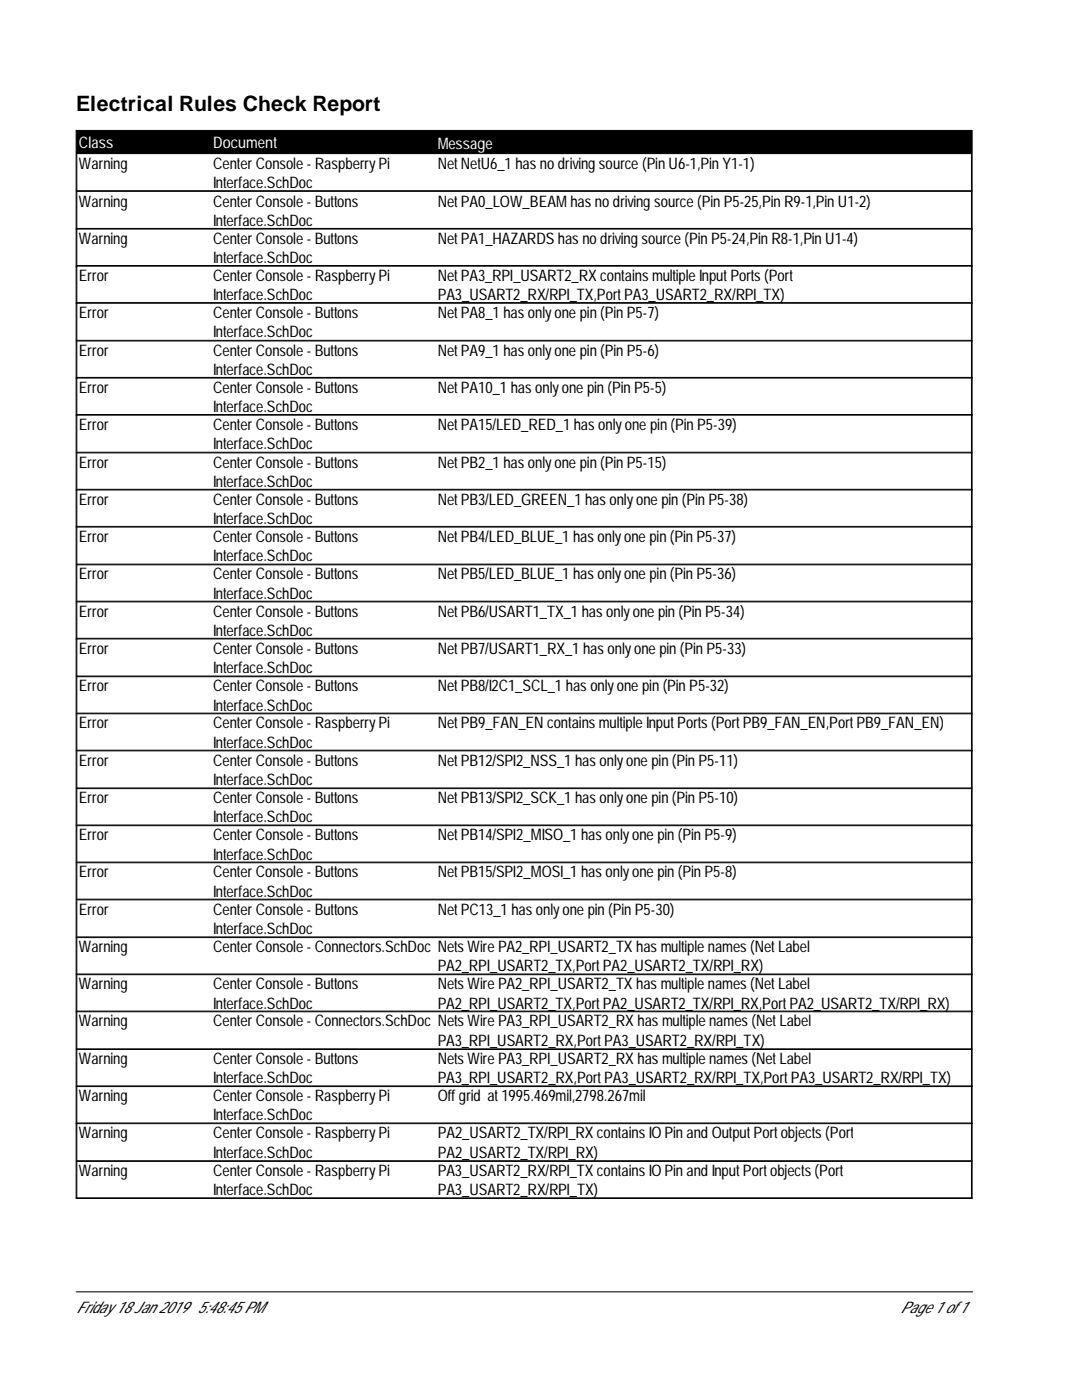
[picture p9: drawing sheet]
<svg xmlns="http://www.w3.org/2000/svg" width="216mm" height="279mm" viewBox="0 0 216 279" stroke-linecap="round" stroke-linejoin="round" font-family="sans-serif">
<defs><g id="words">
<text font-size="4.2" x="15.2" y="22.2">Electrical Rules Check Report</text>
<g font-size="3.2" fill="#fff">
<text x="15.7" y="29.5">Class</text>
<text x="42.5" y="29.5">Document</text>
<text x="87.3" y="29.8">Message</text>
</g>
<g font-size="3.2">
<text x="15.7" y="33.7">Warning</text>
<text x="42.5" y="33.7">Center Console - Raspberry Pi</text>
<text x="87.3" y="33.7">Net NetU6_1 has no driving source (Pin U6-1,Pin Y1-1)</text>
<text x="15.7" y="41.2">Warning</text>
<text x="42.5" y="37.5">Interface.SchDoc</text>
<text x="42.5" y="41.2">Center Console - Buttons</text>
<text x="87.3" y="41.2">Net PA0_LOW_BEAM has no driving source (Pin P5-25,Pin R9-1,Pin U1-2)</text>
<text x="42.5" y="45.1">Interface.SchDoc</text>
<text x="15.7" y="48.6">Warning</text>
<text x="42.5" y="48.6">Center Console - Buttons</text>
<text x="42.5" y="52.5">Interface.SchDoc</text>
<text x="87.3" y="48.6">Net PA1_HAZARDS has no driving source (Pin P5-24,Pin R8-1,Pin U1-4)</text>
<text x="15.7" y="56">Error</text>
<text x="42.5" y="56">Center Console - Raspberry Pi</text>
<text x="42.5" y="59.9">Interface.SchDoc</text>
<text x="87.3" y="56">Net PA3_RPI_USART2_RX contains multiple Input Ports (Port</text>
<text x="87.3" y="59.9">PA3_USART2_RX/RPI_TX,PortPA3_USART2_RX/RPI_TX)</text>
<text x="15.7" y="63.4">Error</text>
<text x="42.5" y="63.4">Center Console - Buttons</text>
<text x="87.3" y="63.4">Net PA8_1 has only one pin (Pin P5-7)</text>
<text x="15.7" y="71">Error</text>
<text x="42.5" y="67.3">Interface.SchDoc</text>
<text x="42.5" y="71">Center Console - Buttons</text>
<text x="87.3" y="71">Net PA9_1 has only one pin (Pin P5-6)</text>
<text x="42.5" y="74.8">Interface.SchDoc</text>
<text x="15.7" y="78.4">Error</text>
<text x="42.5" y="78.4">Center Console - Buttons</text>
<text x="42.5" y="82.2">Interface.SchDoc</text>
<text x="87.3" y="78.4">Net PA10_1 has only one pin (Pin P5-5)</text>
<text x="15.7" y="85.8">Error</text>
<text x="42.5" y="85.8">Center Console - Buttons</text>
<text x="42.5" y="89.6">Interface.SchDoc</text>
<text x="87.3" y="85.8">Net PA15/LED_RED_1 has only one pin (Pin P5-39)</text>
<text x="15.7" y="93.3">Error</text>
<text x="42.5" y="93.3">Center Console - Buttons</text>
<text x="87.3" y="93.3">Net PB2_1 has only one pin (Pin P5-15)</text>
<text x="15.7" y="100.7">Error</text>
<text x="42.5" y="97.1">Interface.SchDoc</text>
<text x="42.5" y="100.7">Center Console - Buttons</text>
<text x="87.3" y="100.7">Net PB3/LED_GREEN_1 has only one pin (Pin P5-38)</text>
<text x="42.5" y="104.5">Interface.SchDoc</text>
<text x="15.7" y="108.1">Error</text>
<text x="42.5" y="108.1">Center Console - Buttons</text>
<text x="42.5" y="111.9">Interface.SchDoc</text>
<text x="87.3" y="108.1">Net PB4/LED_BLUE_1 has only one pin (Pin P5-37)</text>
<text x="15.7" y="115.6">Error</text>
<text x="42.5" y="115.6">Center Console - Buttons</text>
<text x="42.5" y="119.5">Interface.SchDoc</text>
<text x="87.3" y="115.6">Net PB5/LED_BLUE_1 has only one pin (Pin P5-36)</text>
<text x="15.7" y="123">Error</text>
<text x="42.5" y="123">Center Console - Buttons</text>
<text x="87.3" y="123">Net PB6/USART1_TX_1 has only one pin (Pin P5-34)</text>
<text x="15.7" y="130.4">Error</text>
<text x="42.5" y="126.9">Interface.SchDoc</text>
<text x="42.5" y="130.4">Center Console - Buttons</text>
<text x="87.3" y="130.4">Net PB7/USART1_RX_1 has only one pin (Pin P5-33)</text>
<text x="15.7" y="138">Error</text>
<text x="42.5" y="134.3">Interface.SchDoc</text>
<text x="42.5" y="138">Center Console - Buttons</text>
<text x="87.3" y="138">Net PB8/I2C1_SCL_1 has only one pin (Pin P5-32)</text>
<text x="42.5" y="141.8">Interface.SchDoc</text>
<text x="15.7" y="145.4">Error</text>
<text x="42.5" y="145.4">Center Console - Raspberry Pi</text>
<text x="42.5" y="149.2">Interface.SchDoc</text>
<text x="87.3" y="145.4">Net PB9_FAN_EN contains multiple Input Ports (PortPB9_FAN_EN,PortPB9_FAN_EN)</text>
<text x="15.7" y="152.8">Error</text>
<text x="42.5" y="152.8">Center Console - Buttons</text>
<text x="87.3" y="152.8">Net PB12/SPI2_NSS_1 has only one pin (Pin P5-11)</text>
<text x="15.7" y="160.3">Error</text>
<text x="42.5" y="156.6">Interface.SchDoc</text>
<text x="42.5" y="160.3">Center Console - Buttons</text>
<text x="87.3" y="160.3">Net PB13/SPI2_SCK_1 has only one pin (Pin P5-10)</text>
<text x="15.7" y="167.7">Error</text>
<text x="42.5" y="164.1">Interface.SchDoc</text>
<text x="42.5" y="167.7">Center Console - Buttons</text>
<text x="87.3" y="167.7">Net PB14/SPI2_MISO_1 has only one pin (Pin P5-9)</text>
<text x="42.5" y="171.5">Interface.SchDoc</text>
<text x="15.7" y="175.1">Error</text>
<text x="42.5" y="175.1">Center Console - Buttons</text>
<text x="42.5" y="178.9">Interface.SchDoc</text>
<text x="87.3" y="175.1">Net PB15/SPI2_MOSI_1 has only one pin (Pin P5-8)</text>
<text x="15.7" y="182.6">Error</text>
<text x="42.5" y="182.6">Center Console - Buttons</text>
<text x="87.3" y="182.6">Net PC13_1 has only one pin (Pin P5-30)</text>
<text x="15.7" y="190">Warning</text>
<text x="42.5" y="186.5">Interface.SchDoc</text>
<text x="42.5" y="190">Center Console - Connectors.SchDoc Nets Wire PA2_RPI_USART2_TX has multiple names (Net Label</text>
<text x="15.7" y="197.4">Warning</text>
<text x="42.5" y="197.4">Center Console - Buttons</text>
<text x="87.3" y="193.9">PA2_RPI_USART2_TX,PortPA2_USART2_TX/RPI_RX)</text>
<text x="87.3" y="197.4">Nets Wire PA2_RPI_USART2_TX has multiple names (Net Label</text>
<text x="42.5" y="201.3">Interface.SchDoc</text>
<text x="87.3" y="201.3">PA2_RPI_USART2_TX,PortPA2_USART2_TX/RPI_RX,PortPA2_USART2_TX/RPI_RX)</text>
<text x="15.7" y="204.8">Warning</text>
<text x="42.5" y="204.8">Center Console - Connectors.SchDoc Nets Wire PA3_RPI_USART2_RX has multiple names (Net Label</text>
<text x="87.3" y="208.7">PA3_RPI_USART2_RX,PortPA3_USART2_RX/RPI_TX)</text>
<text x="15.7" y="212.4">Warning</text>
<text x="42.5" y="212.4">Center Console - Buttons</text>
<text x="87.3" y="212.4">Nets Wire PA3_RPI_USART2_RX has multiple names (Net Label</text>
<text x="15.7" y="219.8">Warning</text>
<text x="42.5" y="216.2">Interface.SchDoc</text>
<text x="42.5" y="219.8">Center Console - Raspberry Pi</text>
<text x="87.3" y="216.2">PA3_RPI_USART2_RX,PortPA3_USART2_RX/RPI_TX,PortPA3_USART2_RX/RPI_TX)</text>
<text x="87.3" y="219.8">Off grid at 1995.469mil,2798.267mil</text>
<text x="15.7" y="227.2">Warning</text>
<text x="42.5" y="223.6">Interface.SchDoc</text>
<text x="42.5" y="227.2">Center Console - Raspberry Pi</text>
<text x="87.3" y="227.2">PA2_USART2_TX/RPI_RX contains IO Pin and Output Portobjects (Port</text>
<text x="42.5" y="231">Interface.SchDoc</text>
<text x="87.3" y="231">PA2_USART2_TX/RPI_RX)</text>
<text x="15.7" y="234.7">Warning</text>
<text x="42.5" y="234.7">Center Console - Raspberry Pi</text>
<text x="42.5" y="238.5">Interface.SchDoc</text>
<text x="87.3" y="234.7">PA3_USART2_RX/RPI_TX contains IO Pin and Input Portobjects (Port</text>
<text x="87.3" y="238.5">PA3_USART2_RX/RPI_TX)</text>
<text x="15.2" y="262">Friday 18 Jan 2019 5:48:45 PM</text>
<text x="179.7" y="262">Page 1 of1</text>
</g>
</g></defs>
<path d="M15.2 26h178.8v4.7h-178.8z" fill="#000" stroke="#000" stroke-width=".2"/>
<g fill="none" stroke="#000" stroke-width=".2">
<path d="M15.2 30.8v7.4h178.8v-7.4M15.2 38.1h178.8M15.2 38.3v29.6h178.8v-29.6M15.3 30.8v7.4M15.3 38.3v29.6M193.8 30.8v7.4M193.8 38.3v29.6M15.2 45.7h178.8M15.2 45.6h178.8M15.2 53.1h178.8M15.2 53h178.8M15.2 68.1h178.8v22.2h-178.8z"/>
<path d="M15.2 60.5h178.8M15.2 60.4h178.8M15.2 75.5h178.8M15.2 75.3h178.8M15.3 68.1v22.2M193.8 68.1v22.2M15.2 90.4h178.8v22.2h-178.8zM15.2 82.9h178.8M15.2 82.7h178.8M15.2 97.8h178.8M15.2 97.7h178.8M15.3 90.4v22.2"/>
<path d="M193.8 90.4v22.2M15.2 112.7h178.8v22.2h-178.8zM15.2 105.2h178.8M15.2 105.1h178.8M15.2 120h178.8M15.3 112.7v22.2M193.8 112.7v22.2M15.2 135.1h178.8v22.2h-178.8zM15.2 120.1h178.8M15.2 127.5h178.8M15.2 127.4h178.8M15.3 135.1v22.2"/>
<path d="M193.8 135.1v22.2M15.2 157.4h178.8v22.2h-178.8zM15.2 142.5h178.8M15.2 142.3h178.8M15.2 149.9h178.8M15.2 149.7h178.8M15.3 157.4v22.2M193.8 157.4v22.2M15.2 179.7v29.6h178.8v-29.6M15.2 164.8h178.8M15.2 164.7h178.8M15.2 172.2h178.8"/>
<path d="M15.2 172.1h178.8M15.2 179.5h178.8M15.3 179.7v29.6M193.8 179.7v29.6M15.2 187.1h178.8M15.2 187h178.8M15.2 194.5h178.8M15.2 194.4h178.8M15.2 209.5h178.8v22.2h-178.8zM15.2 201.9h178.8M15.2 201.8h178.8M15.2 216.9h178.8"/>
<path d="M15.2 216.7h178.8M15.3 209.5v22.2M193.8 209.5v22.2M15.2 231.8h178.8v7.4h-178.8zM15.2 224.3h178.8M15.2 224.1h178.8M15.2 239.1h178.8M15.3 231.8v7.4M193.8 231.8v7.4M15.2 257.8h178.9"/>
</g>
<use href="#words"/>
</svg>
